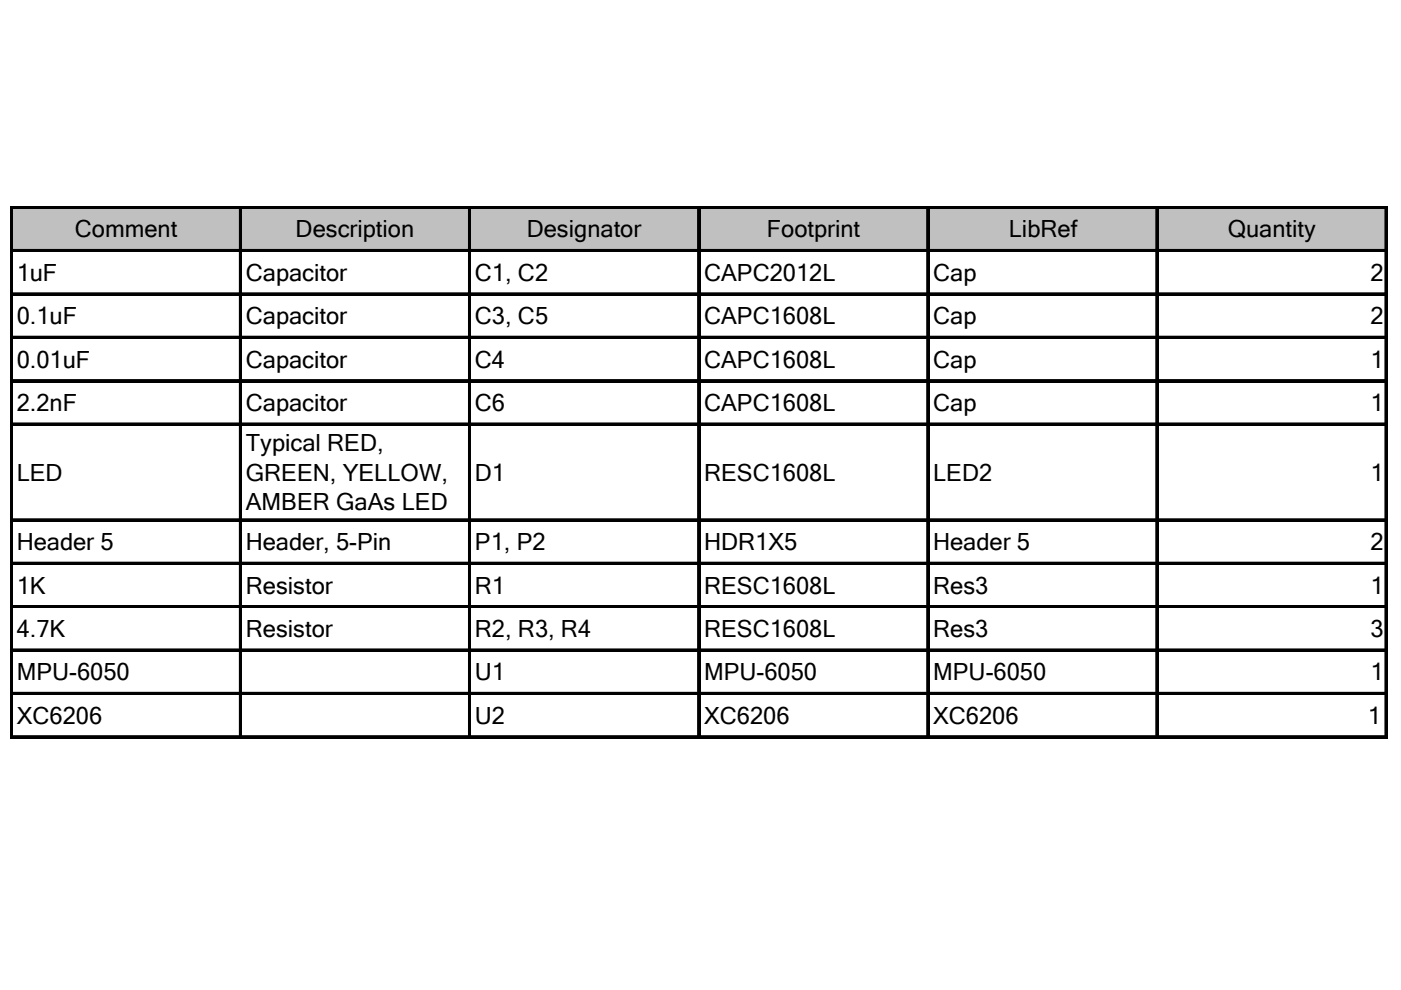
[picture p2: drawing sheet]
<svg xmlns="http://www.w3.org/2000/svg" width="297mm" height="210mm" viewBox="0 0 297 210" stroke-linecap="round" stroke-linejoin="round" font-family="sans-serif">
<defs><g id="words">
<g font-size="5">
<text x="15.9" y="50.3">Comment</text>
<text x="62.7" y="50.3">Description</text>
<text x="111.7" y="50.3">Designator</text>
<text x="162.6" y="50.3">Footprint</text>
<text x="213.9" y="50.3">LibRef</text>
<text x="260.3" y="50.3">Quantity</text>
<text x="3.5" y="59.5">1uF</text>
<text x="52.1" y="59.5">Capacitor</text>
<text x="100.7" y="59.5">C1, C2</text>
<text x="149.3" y="59.5">CAPC2012L</text>
<text x="197.8" y="59.5">Cap</text>
<text x="290.6" y="59.5">2</text>
<text x="3.5" y="68.7">0.1uF</text>
<text x="52.1" y="68.7">Capacitor</text>
<text x="100.7" y="68.7">C3, C5</text>
<text x="149.3" y="68.7">CAPC1608L</text>
<text x="197.8" y="68.7">Cap</text>
<text x="290.6" y="68.7">2</text>
<text x="3.5" y="77.9">0.01uF</text>
<text x="52.1" y="77.9">Capacitor</text>
<text x="100.7" y="77.9">C4</text>
<text x="149.3" y="77.9">CAPC1608L</text>
<text x="197.8" y="77.9">Cap</text>
<text x="290.6" y="77.9">1</text>
<text x="3.5" y="87.1">2.2nF</text>
<text x="52.1" y="87.1">Capacitor</text>
<text x="100.7" y="87.1">C6</text>
<text x="149.3" y="87.1">CAPC1608L</text>
<text x="197.8" y="87.1">Cap</text>
<text x="290.6" y="87.1">1</text>
<text x="52.1" y="95.5">Typical RED,</text>
<text x="3.5" y="101.9">LED</text>
<text x="52.1" y="101.9">GREEN, YELLOW,</text>
<text x="100.7" y="101.9">D1</text>
<text x="149.3" y="101.9">RESC1608L</text>
<text x="197.8" y="101.9">LED2</text>
<text x="290.6" y="101.9">1</text>
<text x="52.1" y="108.2">AMBER GaAs LED</text>
<text x="3.5" y="116.7">Header 5</text>
<text x="52.1" y="116.7">Header, 5-Pin</text>
<text x="100.7" y="116.7">P1, P2</text>
<text x="149.3" y="116.7">HDR1X5</text>
<text x="197.8" y="116.7">Header 5</text>
<text x="290.6" y="116.7">2</text>
<text x="3.5" y="125.9">1K</text>
<text x="52.1" y="125.9">Resistor</text>
<text x="100.7" y="125.9">R1</text>
<text x="149.3" y="125.9">RESC1608L</text>
<text x="197.8" y="125.9">Res3</text>
<text x="290.6" y="125.9">1</text>
<text x="3.5" y="135.1">4.7K</text>
<text x="52.1" y="135.1">Resistor</text>
<text x="100.7" y="135.1">R2, R3, R4</text>
<text x="149.3" y="135.1">RESC1608L</text>
<text x="197.8" y="135.1">Res3</text>
<text x="290.6" y="135.1">3</text>
<text x="3.5" y="144.2">MPU-6050</text>
<text x="100.7" y="144.2">U1</text>
<text x="149.3" y="144.2">MPU-6050</text>
<text x="197.8" y="144.2">MPU-6050</text>
<text x="290.6" y="144.2">1</text>
<text x="3.5" y="153.4">XC6206</text>
<text x="100.7" y="153.4">U2</text>
<text x="149.3" y="153.4">XC6206</text>
<text x="197.8" y="153.4">XC6206</text>
<text x="290" y="153.4">1</text>
</g>
</g></defs>
<path d="M2.5 44h291.5v9.2h-291.5z" fill="#c0c0c0"/>
<g fill="none" stroke="#000" stroke-width=".21">
<path d="M2.2 43.7v112.9M2.8 43.7h291.4M2.8 52.9h291.4M50.8 44.3v112.3M99.3 44.3v112.3M147.9 44.3v112.3M196.5 44.3v112.3M245.1 44.3v112.3M293.6 44.3v112.3M2.8 62.1h291.4M2.8 71.3h291.4M2.8 80.5h291.4"/>
<path d="M2.8 89.7h291.4M2.8 110h291.4M2.8 119.2h291.4M2.8 128.4h291.4M2.8 137.6h291.4M2.8 146.8h291.4M2.8 156h291.4"/>
</g>
<g fill="#000">
<path d="M2.2 43.7h.6v112.9h-.6zM2.8 43.7h291.4v.6h-291.4zM2.8 52.9h291.4v.6h-291.4zM50.8 44.3h.6v112.3h-.6zM99.3 44.3h.7v112.3h-.7zM147.9 44.3h.6v112.3h-.6zM196.5 44.3h.6v112.3h-.6zM245.1 44.3h.6v112.3h-.6zM293.6 44.3h.6v112.3h-.6zM2.8 62.1h291.4v.6h-291.4zM2.8 71.3h291.4v.6h-291.4zM2.8 80.5h291.4v.6h-291.4z"/>
<path d="M2.8 89.7h291.4v.6h-291.4zM2.8 110h291.4v.6h-291.4zM2.8 119.2h291.4v.6h-291.4zM2.8 128.4h291.4v.6h-291.4zM2.8 137.6h291.4v.6h-291.4zM2.8 146.8h291.4v.6h-291.4zM2.8 156h291.4v.6h-291.4z"/>
</g>
<use href="#words"/>
</svg>
